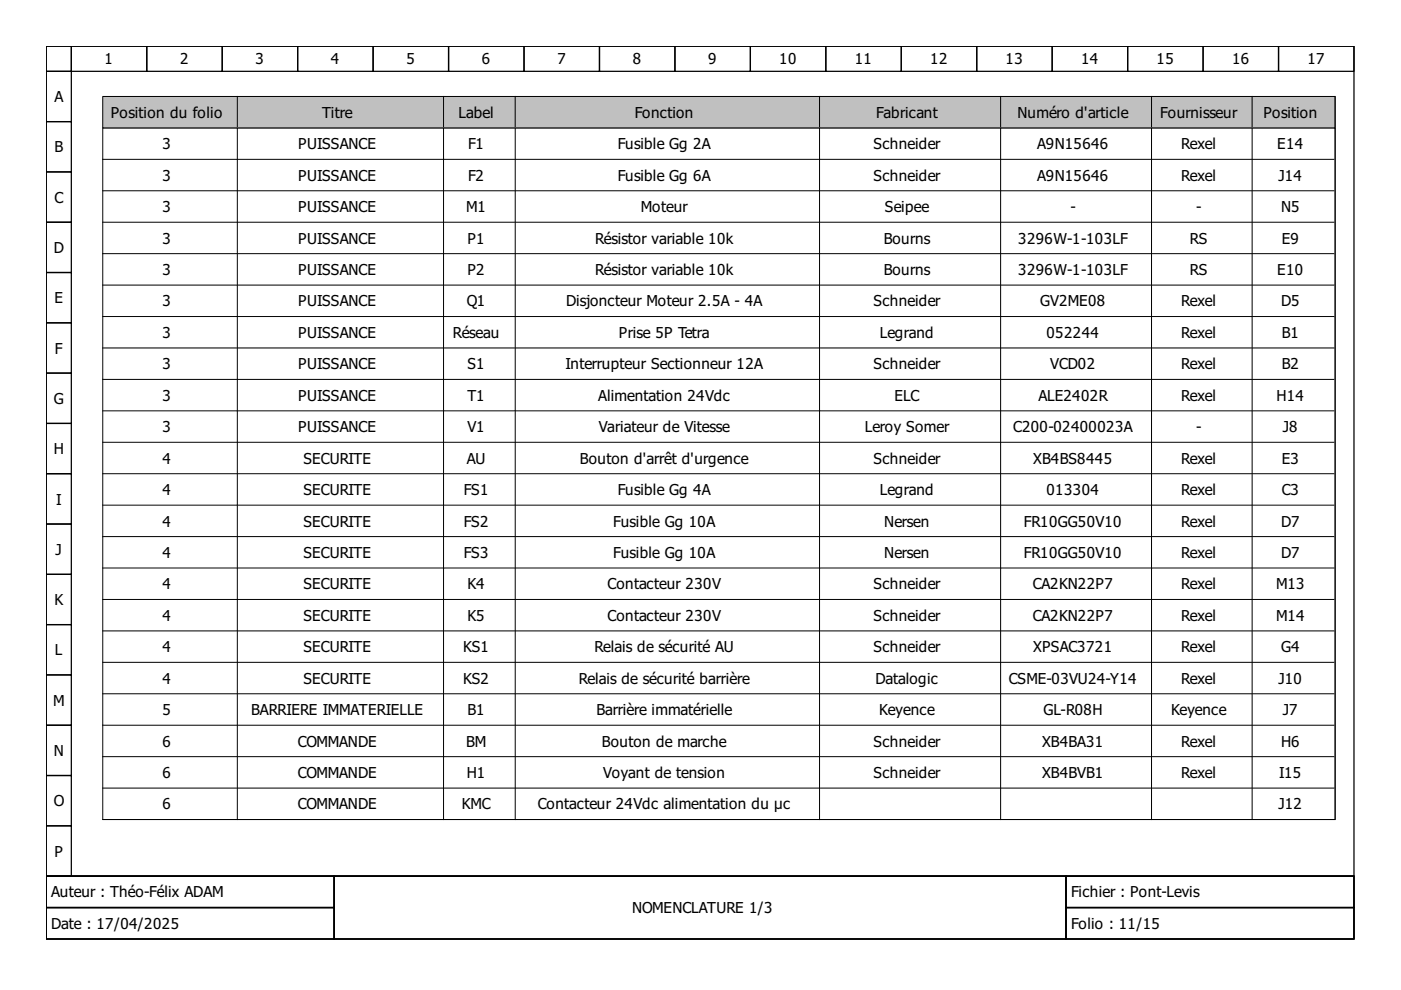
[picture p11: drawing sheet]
<svg xmlns="http://www.w3.org/2000/svg" width="297mm" height="210mm" viewBox="0 0 297 210" stroke-linecap="round" stroke-linejoin="round" font-family="sans-serif">
<defs><g id="words">
<g font-size="3.2">
<text x="22.2" y="13.7">1</text>
<text x="38.2" y="13.7">2</text>
<text x="54.2" y="13.7">3</text>
<text x="70.2" y="13.7">4</text>
<text x="86.2" y="13.7">5</text>
<text x="102.2" y="13.7">6</text>
<text x="118.2" y="13.7">7</text>
<text x="134.2" y="13.7">8</text>
<text x="150.2" y="13.7">9</text>
<text x="165.2" y="13.7">10</text>
<text x="181.2" y="13.7">11</text>
<text x="197.2" y="13.7">12</text>
<text x="213.2" y="13.7">13</text>
<text x="229.2" y="13.7">14</text>
<text x="245.2" y="13.7">15</text>
<text x="261.2" y="13.7">16</text>
<text x="277.2" y="13.7">17</text>
<text x="11.5" y="21.7">A</text>
<text x="23.5" y="25">Position du folio</text>
<text x="68.3" y="25">Titre</text>
<text x="97.2" y="25">Label</text>
<text x="134.6" y="25">Fonction</text>
<text x="185.8" y="25">Fabricant</text>
<text x="215.8" y="25">Numéro d'article</text>
<text x="246" y="25">Fournisseur</text>
<text x="267.9" y="25">Position</text>
<text x="11.5" y="32.3">B</text>
<text x="34.5" y="31.7">3</text>
<text x="63.2" y="31.7">PUISSANCE</text>
<text x="99.2" y="31.7">F1</text>
<text x="131" y="31.7">Fusible Gg 2A</text>
<text x="185.2" y="31.7">Schneider</text>
<text x="219.9" y="31.7">A9N15646</text>
<text x="250.4" y="31.7">Rexel</text>
<text x="270.8" y="31.7">E14</text>
<text x="34.5" y="38.3">3</text>
<text x="63.2" y="38.3">PUISSANCE</text>
<text x="99.2" y="38.3">F2</text>
<text x="131" y="38.3">Fusible Gg 6A</text>
<text x="185.2" y="38.3">Schneider</text>
<text x="219.9" y="38.3">A9N15646</text>
<text x="250.4" y="38.3">Rexel</text>
<text x="271.1" y="38.3">J14</text>
<text x="11.5" y="43">C</text>
<text x="34.5" y="45">3</text>
<text x="63.2" y="45">PUISSANCE</text>
<text x="98.8" y="45">M1</text>
<text x="135.9" y="45">Moteur</text>
<text x="187.6" y="45">Seipee</text>
<text x="226.9" y="45">-</text>
<text x="253.6" y="45">-</text>
<text x="271.6" y="45">N5</text>
<text x="11.4" y="53.6">D</text>
<text x="34.5" y="51.6">3</text>
<text x="63.2" y="51.6">PUISSANCE</text>
<text x="99.1" y="51.6">P1</text>
<text x="126.2" y="51.6">Résistor variable 10k</text>
<text x="187.4" y="51.6">Bourns</text>
<text x="215.9" y="51.6">3296W-1-103LF</text>
<text x="252.3" y="51.6">RS</text>
<text x="271.7" y="51.6">E9</text>
<text x="34.5" y="58.3">3</text>
<text x="63.2" y="58.3">PUISSANCE</text>
<text x="99.1" y="58.3">P2</text>
<text x="126.2" y="58.3">Résistor variable 10k</text>
<text x="187.4" y="58.3">Bourns</text>
<text x="215.9" y="58.3">3296W-1-103LF</text>
<text x="252.3" y="58.3">RS</text>
<text x="270.8" y="58.3">E10</text>
<text x="11.5" y="64.3">E</text>
<text x="34.5" y="65">3</text>
<text x="63.2" y="65">PUISSANCE</text>
<text x="99" y="65">Q1</text>
<text x="120" y="65">Disjoncteur Moteur 2.5A - 4A</text>
<text x="185.2" y="65">Schneider</text>
<text x="220.6" y="65">GV2ME08</text>
<text x="250.4" y="65">Rexel</text>
<text x="271.6" y="65">D5</text>
<text x="34.5" y="71.6">3</text>
<text x="63.2" y="71.6">PUISSANCE</text>
<text x="96" y="71.6">Réseau</text>
<text x="131.2" y="71.6">Prise 5P Tetra</text>
<text x="186.6" y="71.6">Legrand</text>
<text x="221.9" y="71.6">052244</text>
<text x="250.4" y="71.6">Rexel</text>
<text x="271.7" y="71.6">B1</text>
<text x="11.7" y="75">F</text>
<text x="34.5" y="78.3">3</text>
<text x="63.2" y="78.3">PUISSANCE</text>
<text x="99.1" y="78.3">S1</text>
<text x="119.9" y="78.3">Interrupteur Sectionneur 12A</text>
<text x="185.2" y="78.3">Schneider</text>
<text x="222.7" y="78.3">VCD02</text>
<text x="250.4" y="78.3">Rexel</text>
<text x="271.7" y="78.3">B2</text>
<text x="11.4" y="85.6">G</text>
<text x="34.5" y="85">3</text>
<text x="63.2" y="85">PUISSANCE</text>
<text x="99.1" y="85">T1</text>
<text x="126.8" y="85">Alimentation 24Vdc</text>
<text x="189.6" y="85">ELC</text>
<text x="220.2" y="85">ALE2402R</text>
<text x="250.4" y="85">Rexel</text>
<text x="270.7" y="85">H14</text>
<text x="34.5" y="91.6">3</text>
<text x="63.2" y="91.6">PUISSANCE</text>
<text x="99.1" y="91.6">V1</text>
<text x="127" y="91.6">Variateur de Vitesse</text>
<text x="183.4" y="91.6">Leroy Somer</text>
<text x="214.8" y="91.6">C200-02400023A</text>
<text x="253.6" y="91.6">-</text>
<text x="272" y="91.6">J8</text>
<text x="11.4" y="96.3">H</text>
<text x="34.5" y="98.3">4</text>
<text x="64.3" y="98.3">SECURITE</text>
<text x="99" y="98.3">AU</text>
<text x="123" y="98.3">Bouton d'arrêt d'urgence</text>
<text x="185.2" y="98.3">Schneider</text>
<text x="219.1" y="98.3">XB4BS8445</text>
<text x="250.4" y="98.3">Rexel</text>
<text x="271.7" y="98.3">E3</text>
<text x="11.9" y="107">I</text>
<text x="34.5" y="105">4</text>
<text x="64.3" y="105">SECURITE</text>
<text x="98.3" y="105">FS1</text>
<text x="131" y="105">Fusible Gg 4A</text>
<text x="186.6" y="105">Legrand</text>
<text x="221.9" y="105">013304</text>
<text x="250.4" y="105">Rexel</text>
<text x="271.7" y="105">C3</text>
<text x="34.5" y="111.6">4</text>
<text x="64.3" y="111.6">SECURITE</text>
<text x="98.3" y="111.6">FS2</text>
<text x="130" y="111.6">Fusible Gg 10A</text>
<text x="187.5" y="111.6">Nersen</text>
<text x="217.1" y="111.6">FR10GG50V10</text>
<text x="250.4" y="111.6">Rexel</text>
<text x="271.6" y="111.6">D7</text>
<text x="11.8" y="117.6">J</text>
<text x="34.5" y="118.3">4</text>
<text x="64.3" y="118.3">SECURITE</text>
<text x="98.3" y="118.3">FS3</text>
<text x="130" y="118.3">Fusible Gg 10A</text>
<text x="187.5" y="118.3">Nersen</text>
<text x="217.1" y="118.3">FR10GG50V10</text>
<text x="250.4" y="118.3">Rexel</text>
<text x="271.6" y="118.3">D7</text>
<text x="34.5" y="125">4</text>
<text x="64.3" y="125">SECURITE</text>
<text x="99.1" y="125">K4</text>
<text x="128.8" y="125">Contacteur 230V</text>
<text x="185.2" y="125">Schneider</text>
<text x="219" y="125">CA2KN22P7</text>
<text x="250.4" y="125">Rexel</text>
<text x="270.5" y="125">M13</text>
<text x="11.5" y="128.3">K</text>
<text x="34.5" y="131.6">4</text>
<text x="64.3" y="131.6">SECURITE</text>
<text x="99.1" y="131.6">K5</text>
<text x="128.8" y="131.6">Contacteur 230V</text>
<text x="185.2" y="131.6">Schneider</text>
<text x="219" y="131.6">CA2KN22P7</text>
<text x="250.4" y="131.6">Rexel</text>
<text x="270.5" y="131.6">M14</text>
<text x="11.7" y="139">L</text>
<text x="34.5" y="138.3">4</text>
<text x="64.3" y="138.3">SECURITE</text>
<text x="98.2" y="138.3">KS1</text>
<text x="126" y="138.3">Relais de sécurité AU</text>
<text x="185.2" y="138.3">Schneider</text>
<text x="219.1" y="138.3">XPSAC3721</text>
<text x="250.4" y="138.3">Rexel</text>
<text x="271.6" y="138.3">G4</text>
<text x="11.3" y="149.6">M</text>
<text x="34.5" y="145">4</text>
<text x="64.3" y="145">SECURITE</text>
<text x="98.2" y="145">KS2</text>
<text x="122.7" y="145">Relais de sécurité barrière</text>
<text x="185.6" y="145">Datalogic</text>
<text x="213.9" y="145">CSME-03VU24-Y14</text>
<text x="250.4" y="145">Rexel</text>
<text x="271.1" y="145">J10</text>
<text x="34.5" y="151.6">5</text>
<text x="53.2" y="151.6">BARRIERE IMMATERIELLE</text>
<text x="99.1" y="151.6">B1</text>
<text x="126.4" y="151.6">Barrière immatérielle</text>
<text x="186.4" y="151.6">Keyence</text>
<text x="221.2" y="151.6">GL-R08H</text>
<text x="248.3" y="151.6">Keyence</text>
<text x="272" y="151.6">J7</text>
<text x="11.4" y="160.3">N</text>
<text x="34.5" y="158.3">6</text>
<text x="63.1" y="158.3">COMMANDE</text>
<text x="98.8" y="158.3">BM</text>
<text x="127.6" y="158.3">Bouton de marche</text>
<text x="185.2" y="158.3">Schneider</text>
<text x="220.9" y="158.3">XB4BA31</text>
<text x="250.4" y="158.3">Rexel</text>
<text x="271.6" y="158.3">H6</text>
<text x="34.5" y="165">6</text>
<text x="63.1" y="165">COMMANDE</text>
<text x="99" y="165">H1</text>
<text x="127.9" y="165">Voyant de tension</text>
<text x="185.2" y="165">Schneider</text>
<text x="220.9" y="165">XB4BVB1</text>
<text x="250.4" y="165">Rexel</text>
<text x="271.2" y="165">I15</text>
<text x="11.4" y="171">O</text>
<text x="34.5" y="171.6">6</text>
<text x="63.1" y="171.6">COMMANDE</text>
<text x="97.9" y="171.6">KMC</text>
<text x="114" y="171.6">Contacteur 24Vdc alimentation du µc</text>
<text x="271.1" y="171.6">J12</text>
<text x="11.5" y="181.6">P</text>
<text x="10.9" y="190.3">Auteur : Théo-Félix ADAM</text>
<text x="227.1" y="190.3">Fichier : Pont-Levis</text>
<text x="10.9" y="197">Date : 17/04/2025</text>
<text x="134" y="193.6">NOMENCLATURE 1/3</text>
<text x="227.1" y="197">Folio : 11/15</text>
</g>
</g></defs>
<g fill="none" stroke="#000" stroke-width=".27">
<path d="M9.8 9.8h277.3v176h-277.3zM9.8 9.8h5.3v5.3h-5.3zM9.8 15.1h5.3v10.7h-5.3zM15.1 9.8h16v5.3h-16zM31.1 9.8h16v5.3h-16zM47.1 9.8h16v5.3h-16zM63.1 9.8h16v5.3h-16zM79.1 9.8h16v5.3h-16zM95.1 9.8h16v5.3h-16zM111.1 9.8h16v5.3h-16zM127.1 9.8h16v5.3h-16zM143.1 9.8h16v5.3h-16z"/>
<path d="M159.1 9.8h16v5.3h-16zM175.1 9.8h16v5.3h-16zM191.1 9.8h16v5.3h-16zM207.1 9.8h16v5.3h-16zM223.1 9.8h16v5.3h-16zM239.1 9.8h16v5.3h-16zM255.1 9.8h16v5.3h-16zM271.1 9.8h16v5.3h-16zM9.8 25.8h5.3v10.7h-5.3zM9.8 36.5h5.3v10.6h-5.3zM9.8 47.1h5.3v10.7h-5.3zM9.8 57.8h5.3v10.6h-5.3z"/>
<path d="M9.8 68.4h5.3v10.7h-5.3zM9.8 79.1h5.3v10.7h-5.3zM9.8 89.8h5.3v10.6h-5.3zM9.8 100.4h5.3v10.7h-5.3zM9.8 111.1h5.3v10.7h-5.3zM9.8 121.8h5.3v10.6h-5.3zM9.8 132.4h5.3v10.7h-5.3zM9.8 143.1h5.3v10.7h-5.3zM9.8 153.8h5.3v10.6h-5.3zM9.8 164.4h5.3v10.7h-5.3zM9.8 175.1h5.3v10.7h-5.3zM9.8 185.8h277.3v13.3h-277.3z"/>
<path d="M9.8 185.8h61v6.6h-61zM9.8 192.4h61v6.7h-61zM70.8 185.8h155.2v13.3h-155.2zM226 185.8h61.1v6.6h-61.1zM226 192.4h61.1v6.7h-61.1z"/>
</g>
<g fill="none" stroke="#000" stroke-width=".21">
<path d="M21.8 27.1h261.3v146.7h-261.3zM21.8 33.8h261M50.3 27.1v146.7M94 27.1v146.7M109.2 27.1v146.7M173.8 27.1v146.7M212.2 27.1v146.7M244.1 27.1v146.7M265.5 27.1v146.7M283.1 27.1v146.7M21.8 40.5h261M21.8 47.1h261"/>
<path d="M21.8 53.8h261M21.8 60.4h261M21.8 67.1h261M21.8 73.8h261M21.8 80.4h261M21.8 87.1h261M21.8 93.8h261M21.8 100.4h261M21.8 107.1h261M21.8 113.8h261M21.8 120.4h261M21.8 127.1h261"/>
<path d="M21.8 133.8h261M21.8 140.4h261M21.8 147.1h261M21.8 153.8h261M21.8 160.4h261M21.8 167.1h261M21.8 173.8h261"/>
</g>
<path d="M21.8 20.5h261.3v6.6h-261.3z" fill="#c0c0c0" stroke="#000" stroke-width=".21"/>
<path d="M50.3 20.5v6.4M94 20.5v6.4M109.2 20.5v6.4M173.8 20.5v6.4M212.2 20.5v6.4M244.1 20.5v6.4M265.5 20.5v6.4M283.1 20.5v6.4" fill="none" stroke="#000" stroke-width=".21"/>
<use href="#words"/>
</svg>
